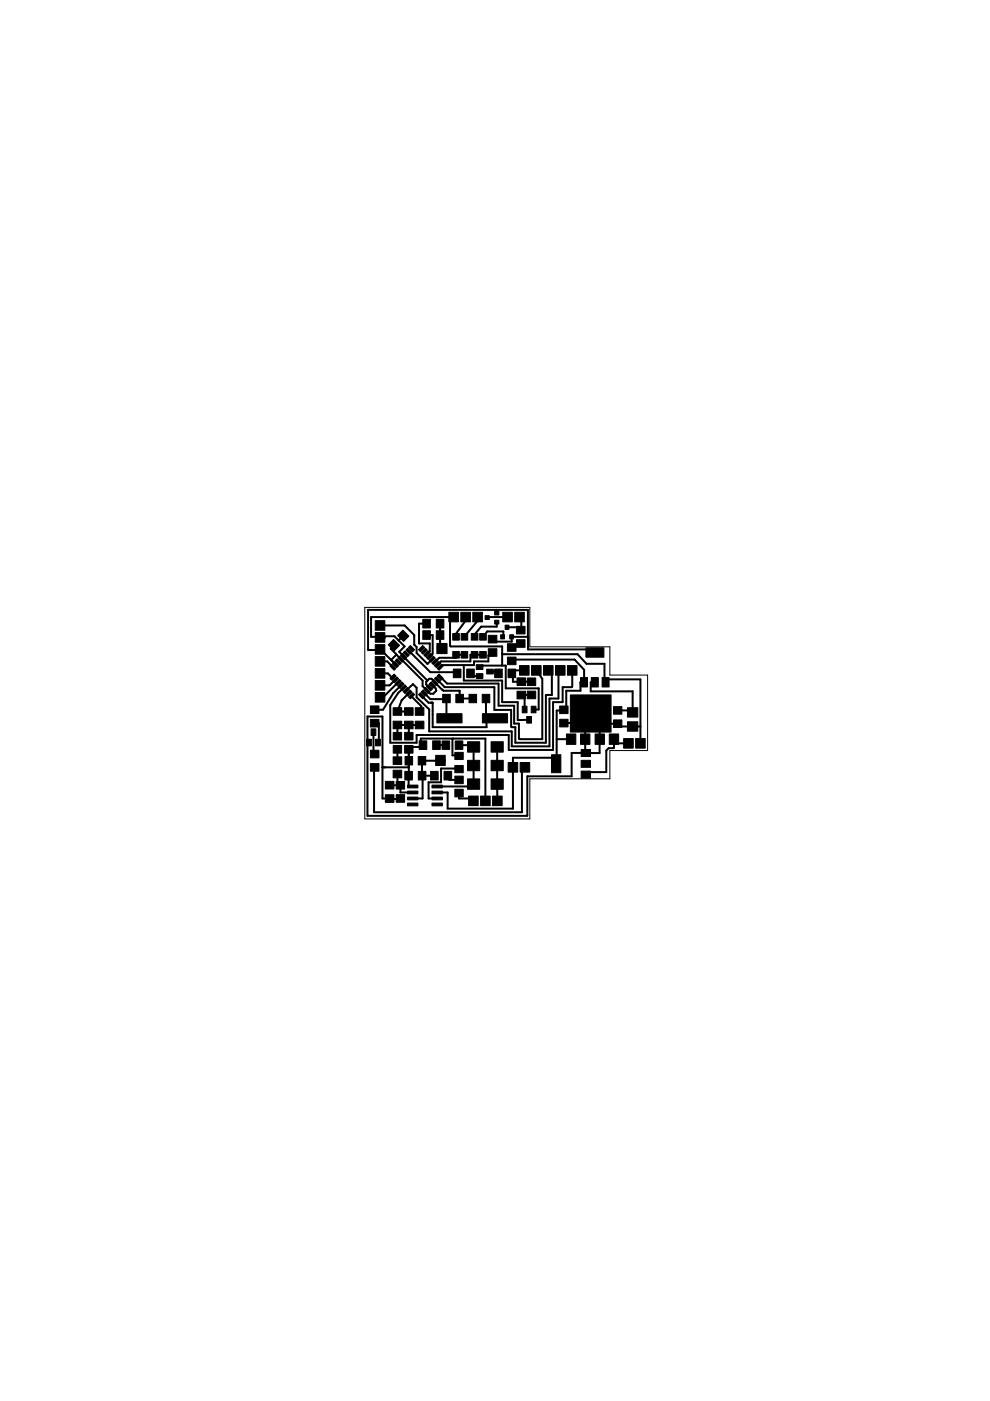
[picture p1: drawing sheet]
<svg xmlns="http://www.w3.org/2000/svg" width="210mm" height="297mm" viewBox="0 0 210 297" stroke-linecap="round" stroke-linejoin="round" font-family="sans-serif">
<g fill="#000" stroke="#000" stroke-width=".21">
<path d="M93 136.7a.95 .95 0 0 1 1-.1 .95 .95 0 0 1 .6 .8h-.4a.54 .54 0 0 1-.7 .6 .54 .54 0 0 1-.2-.9 .54 .54 0 0 1 .8 .2l.1 .1h.4a.95 .95 0 0 1-1.3 .9 .95 .95 0 0 1-.3-1.6z" fill-rule="evenodd"/>
<path d="M92.8 160.6a.95 .95 0 0 1 1-.2 .95 .95 0 0 1 .5 .9h-.4a.54 .54 0 0 1-.7 .5 .54 .54 0 0 1-.2-.8 .54 .54 0 0 1 .9 .1v.2h.4a.95 .95 0 0 1-1.3 .9 .95 .95 0 0 1-.2-1.6z" fill-rule="evenodd"/>
</g>
<g fill="#000" stroke="#000" stroke-width=".21">
<path d="M79.6 139.2h2v2h-2zM79.6 136.7h2v2h-2zM79.6 134.1h2v2.1h-2zM79.6 131.6h2v2h-2zM82.3 136.7l1.2-1.1 1.2 1.2-1.1 1.2zM84.8 139.1l.8 .9-.3 .4-1-.9zM84.9 138.9l.4-.3 .9 .8-.4 .4zM84.3 134.7l1.1-1.1 1.3 1.3-1.1 1.1zM85.9 138l.9 .9-.4 .4-.9-.9zM86.4 137.4l1 .9-.4 .4-.9-.9zM86.6 137.2l.4-.3 .9 .9-.4 .4zM89.6 136.9l.4 .3-.9 1-.4-.4z"/>
<path d="M90.2 137.4l.4 .4-.9 .9-.4-.4zM89.9 138.9l.9-.9 .3 .4-.8 .9zM91.3 138.6l.4 .3-.9 .9-.4-.4zM89.6 133.7h1.6v1.9h-1.6zM89.6 131.3h1.6v1.8h-1.6zM92.5 133.7h1.6v1.9h-1.6zM92.5 131.3h1.6v1.8h-1.6zM92.6 136.4h2.2v2.2h-2.2zM95.2 129.8h2v2h-2zM96 134.3h1.4v1.4h-1.4zM96 138.1h1.4v1.4h-1.4zM97.8 134.3h1.4v1.4h-1.4z"/>
<path d="M97.8 138.1h1.4v1.4h-1.4zM97.7 129.8h2v2h-2zM99.9 138.1h1.4v1.4h-1.4zM99.9 134.3h1.4v1.4h-1.4zM100.2 129.8h2.1v2h-2.1zM101.7 138.1h1.4v1.4h-1.4zM101.7 134.3h1.4v1.4h-1.4zM102.8 130.5h.9v.8h-.9zM103.5 137.5h1.8v1.6h-1.8zM103.5 134.7h1.8v1.6h-1.8zM104.9 129.6h.9v.8h-.9zM104.9 131.5h.9v.8h-.9z"/>
<path d="M106.2 134.6h.8v.9h-.8zM107.1 132.5h.8v.9h-.8zM106.6 129.8h2v2h-2zM108.1 134.6h.8v.9h-.8zM107.6 139.3h1.8v1.6h-1.8zM107.6 136.5h1.8v1.6h-1.8zM109.1 129.8h2.1v2h-2.1zM109.5 132.8h1.8v1.6h-1.8zM109.5 135.6h1.8v1.6h-1.8zM124.2 137.4h3.8v1.9h-3.8zM77.7 156.7h1v1.4h-1zM78.7 154.5h1v1.4h-1z"/>
<path d="M78.5 149.7h1.8v1.6h-1.8zM78.5 152.5h1.8v1.6h-1.8zM78.5 159.1h1.8v1.6h-1.8zM79.6 156.7h1v1.4h-1zM79.6 146.8h2v2.1h-2zM79.6 144.3h2v2h-2zM79.6 141.8h2v2h-2zM83.6 142.9l.3 .4-.8 .9-.4-.4zM82.7 141.2l.4-.4 .8 .9-.3 .4zM83.2 144.4l.9-.9 .4 .4-.9 .9zM83.6 140.3l.9 .8-.4 .4-.9-.8zM84.7 144.1l.4 .3-.9 1-.4-.5z"/>
<path d="M84.2 139.7l.9 .9-.4 .4-.9-.9zM84.3 145.5l1-.9 .3 .4-.8 .9zM84.9 146.1l.9-.9 .4 .4-.9 .9zM83.4 158.1h1.8v1.6h-1.8zM83.4 155.3h1.8v1.6h-1.8zM83.4 150.1h1.8v1.6h-1.8zM83.4 152.9h1.8v1.6h-1.8zM86.4 145.8l.4 .3-.9 .9-.4-.4zM87 146.3l.4 .4-1 .9-.3-.4zM87.5 146.9l.4 .4-.9 .9-.4-.4zM85.8 155.3h1.8v1.6h-1.8zM85.8 158.1h1.8v1.6h-1.8z"/>
<path d="M85.8 150.1h1.8v1.6h-1.8zM85.8 152.9h1.8v1.6h-1.8zM89.1 146.9l.9 .9-.4 .4-.9-.9zM89.7 146.3l.9 .9-.4 .4-.9-.9zM89.9 146.1l.4-.3 .8 .8-.3 .4zM88.1 150.1h1.8v1.6h-1.8zM88.1 152.9h1.8v1.6h-1.8zM90.8 145.2l.9 .9-.4 .4-.9-.9zM88.9 157.1h1.6v1.8h-1.6zM91.4 144.6l.9 .9-.4 .4-.9-.9zM91.9 139.1l.4 .4-.9 .9-.4-.4zM91.5 144.4l.4-.3 .9 .8-.3 .5z"/>
<path d="M92.5 139.7l.3 .4-.9 .9-.4-.4zM92.5 143.5l.9 .9-.4 .4-.9-.9zM92.1 141.1l.9-.8 .4 .4-.9 .8zM93.1 142.9l.9 .9-.4 .4-.9-.9zM93.6 140.8l.4 .4-.9 .9-.4-.4zM91.7 157.1h1.6v1.8h-1.6zM93.7 157.1h1.6v1.8h-1.6zM93.9 147.2h1.6v1.8h-1.6zM96.1 141.9h1.6v1.8h-1.6zM92.6 151.3h5.4v2h-5.4zM96.5 157.1h1.6v1.8h-1.6zM96.4 159.5h1.8v1.5h-1.8z"/>
<path d="M96.6 147.2h1.7v1.8h-1.7zM99 141.9h1.6v1.8h-1.6zM99.4 147.2h1.6v1.8h-1.6zM99.1 157.3h2.6v2.2h-2.6zM101 140.9h1.4v1h-1.4zM101 142.8h1.4v1h-1.4zM102.2 147.2h1.6v1.8h-1.6zM103.2 141.9h1.4v1h-1.4zM104.9 141.9h1.6v1.8h-1.6zM104.1 157.3h2.6v2.2h-2.6zM102.3 151.3h5.3v2h-5.3zM107.7 141.9h1.6v1.8h-1.6z"/>
<path d="M109.6 143.7h1.8v1.6h-1.8zM109.6 146.6h1.8v1.6h-1.8zM110.7 149.7h1v1.4h-1zM110.2 141.1h2v2.1h-2zM111.7 151.9h1v1.4h-1zM111.8 146.5h1.8v1.6h-1.8zM111.8 143.7h1.8v1.7h-1.8zM112.6 149.7h1v1.4h-1zM112.7 141.1h2v2.1h-2zM115.2 141.1h2.1v2.1h-2.1zM117.8 141.1h2v2.1h-2zM118.7 149.7h1.7v1.6h-1.7z"/>
<path d="M118.7 152.5h1.7v1.6h-1.7zM120.1 155.6h2v2.2h-2zM120.3 141.1h2v2.1h-2zM123.1 143.7h1.5v1.9h-1.5zM123.1 155.6h2v2.2h-2zM123.2 158.9h2v1.5h-2zM125.4 143.7h1.5v1.9h-1.5zM126.2 155.6h2v2.2h-2zM127.7 143.7h1.4v1.9h-1.4zM120.9 147.3h8.7v7.9h-8.7zM129.2 155.6h2v2.2h-2zM130.1 149.8h1.7v1.6h-1.7z"/>
<path d="M130.1 152.6h1.7v1.6h-1.7zM132.2 156.6h2.1v2h-2.1zM133 150.1h2.2v1.9h-2.2zM133 153h2.2v2h-2.2zM134.8 156.6h2v2h-2zM78.5 161.9h1.8v1.6h-1.8zM81.7 165.7h1.8v1.6h-1.8zM81.7 168.5h1.8v1.6h-1.8zM83.4 160.5h1.8v1.6h-1.8zM83.4 163.3h1.8v1.6h-1.8zM84 165.7h1.8v1.6h-1.8zM84 168.5h1.8v1.6h-1.8z"/>
<path d="M85.8 163.6h1.6v1.8h-1.6zM85.9 160.4h1.6v1.8h-1.6zM86.4 169h2.2v.6h-2.2zM86.4 170.3h2.2v.6h-2.2zM86.4 167.7h2.2v.6h-2.2zM86.4 166.5h2.2v.5h-2.2zM88.7 160.4h1.6v1.8h-1.6zM88.7 163.6h1.6v1.8h-1.6zM91.3 163.6h1.6v1.8h-1.6zM91.6 169h2.2v.6h-2.2zM91.6 170.3h2.2v.6h-2.2zM91.6 167.7h2.2v.6h-2.2z"/>
<path d="M91.6 166.5h2.2v.5h-2.2zM92.4 160.1h2v2.2h-2zM94.1 163.6h1.7v1.8h-1.7zM96.4 162.3h1.8v1.5h-1.8zM96.4 167.3h1.8v1.7h-1.8zM96.4 164.5h1.8v1.7h-1.8zM99.4 168.8h2v2h-2zM99.1 165.1h2.6v2.2h-2.6zM99.1 161.2h2.6v2.2h-2.6zM101.9 168.8h2v2h-2zM104.4 168.8h2.1v2h-2.1zM104.1 165.1h2.6v2.2h-2.6z"/>
<path d="M104.1 161.2h2.6v2.2h-2.6zM107.7 161.7h2.1v2h-2.1zM110.3 161.7h2v2h-2zM116.9 160h2v3.8h-2zM123.2 161.2h2v1.5h-2zM123.2 163.5h2v1.5h-2z"/>
</g>
<path d="M80.6 135.1h.9M80.6 137.7h.1M83.3 141.4v.1M83.3 143.6h.1M83.3 143.6l-.2 .1M83.8 144.1h.1M83.9 140.9h.1" fill="none" stroke="#000" stroke-width=".61"/>
<g fill="none" stroke="#000" stroke-width=".42">
<path d="M80.6 137.7v.1h-2.6v-8.5h33.9l.1 8.4h13.4l.7 .6M80.6 132.6h5.2l2 2v2.1l.5 .5v1.3l2.3 2.2M80.7 137.7l3.2 3.2-1-1.1 1.1-1M83.5 136.8l-.6 .8 1.1 1.2M84 138.8l5.6 5.5v1.2l1.6 1.6h.7l.6-.6-.1-.6-.8-.6M84.5 135.8h.1M85.5 134.8l-1 1M86.7 138.1l4.5 4.4h6.2l-.5 .3M90.4 134.6l1.3 .1v3.9l-.6 .6M90.4 132.2h-1.6v4.2h2.3v1.7l-.5 .5M90.5 138.6h.1M91.6 139.8l-.9 .9"/>
<path d="M93.3 132.2v6l.2 .1M95.7 131l-.3-.2v6.1l.1 .2h11v4M96.2 130.8h-17.5v4.2h1.9v.1l.2-.2h2.8l2.2 2.2-1.2 1.1 6 6.1M98.5 138.8h-1.8v.7h-3.6l-.9 .8M98.7 130.8v.3h.4l-2.5 3.4 .1 .5M101.3 130.8l.1 .7-2.9 3.5M102.4 135l.9-1.1h3.4v1.1h-.1M102.4 138.8h-2.7v1.4h-6.2l-.7 .7M104.4 138.3l.3 .7h-1.2v1.2h-3v.8h-6.7l-.5 .5M105.3 129.3v.7M105.3 131.9v1h-3.3l-1.4 1.6v.5M106.5 138.7h15.9l2 2h3.8v3.3"/>
<path d="M107.5 133h3M107.6 130.8l-4.3 .1M110.2 130.8h.3v2.2M110.4 136.4v.5h-1.5l-.4 .4M110.5 133l-.1 .6M112 135h-3.5v1h-4.2l.1-.5M77.9 157l.3 .4M79.2 155.2v4.6l.2 .1M79.4 153.3l.9 .1v3.6l-.2 .4M80.6 142.8h1.6l.9 .9M80.6 140.2h1.5l1.2 1.2M83.2 143.7l-.2 .2"/>
<path d="M83.8 144.1l-1.2 1.2h-2M84.3 150.9v.1M84.3 158.9v2.4M84.3 150.9h2.4M84.4 144.7l-3.2 3.1h-.6M85 145.3l-1.6 1.7-2.2 3.5h-1.8M86.7 153.7v2.4M86.7 147l-1.5 1.5-.9 2.4M87.3 147.5l2 2.3-.3 1.1M89 153.7h-4.7v2.4M89.2 158.4v-1.8h13.7v13.2M89.4 147.5l1.5 1.5h.8v5.2h11.5l-.1-1.9"/>
<path d="M89.7 158l-.4 .4h-2.6l-.1 8.4h.9M89.9 147l1.3 1.2h3.3l.2-.1v3.5l.6 .7-1.8-.1M90.6 140.7h.1M91.1 145.8l-.7-.7v-.6l.6-.6h.5l2.5 2.6h3.5v1.6h2.7M92.5 158h2M96.1 156.6l-.2 .1v3.4h1.4M97.3 158h3.1v8.8h-7.7M98.3 141v3.3h8.2v4.6h3.3v3.8l2.4-.1M99.8 142.8v.5h1.9M101.7 141.4l.7-.3h4.8v4.8h7v4.5h-1.1M103 148.1l.1 4.2M103.1 152.3h1.8"/>
<path d="M103.9 142.4l1.8 .1v.3M105.4 158.4l.1 11.4M108.5 140.1l.3 .4v-.7h13l2 2.2v2.7h-.8l.1 1.8h-3v4.1h-2.1v12.5l-.1-1.2M110.5 144.5h.1M110.5 147.3v.1M110.5 147.3h2.2M111.2 142.1h-1.9l-.8 .7 .3-.4v2.1h3.9M111.2 147.3v3.1M112.7 144.5h.1M113.7 142.1l1.3 1.8v12.8h-4.8l-.2-.1v-3.2h-1v-3.8h-3.3v-4.7h-10.9l-1.5-1.3M116.2 142.1l.8 .8v4.4h-1.3v10.2h-6.4v-3.3h-.8l-.1-.1v-3.6h-3.6v-4.8h-10.5l-1.5-1.6M118 156.7h3.1"/>
<path d="M118.8 142.1l-.4 .7v5.3h-1.9v10.1h-8v-3.1h-17.5v-4.7l-2.7-2.6v-2l-.7-.7-1.5 1.3M119.5 153.3h2.8l.8 .8h1v5.5l.1 .1M119.5 153.3h.1M121.3 142.1v3.5l-.1 .1h-1.9v3.2h-2v10.1h-9.4v-3.2h-19.6v1.7h-5.6v-8l1.7-2.5 1.2-1.2M126.1 144.7h-.9v1.9h8.9v4.4l-.4-.4h-2.7M128.2 144h7.6v13.6M128.2 144l.2 .7M128.3 153.4v.7h-1.2v5.6l-5.9-.1v5h-9.4v8.4h-33.9v-21.1h3.2v17.4l1.6 .1h2.2v-.1M128.3 153.4h2.7l.1 .6 4.7 .1M133.2 157.6h-2.9l.1-.1-.2-.8v1.8l-1.1 .1-.6 .5v4.6h-3.9l-.4 .5M81.1 162.7h5.6M82.6 166.5h2.3v1.5h2.6"/>
<path d="M82.6 166.5h.1M84.3 166.1h.3v.4M84.3 164.1v2.1M89.5 164.5h2.6M93.4 161.3h-3.9l.1 8h-2.1M95 164.5h.3v.9h2M97.3 162.9h-3.8v3h-2.6v3.4h1.8M97.3 168v1.3h3.1v.5M97.3 165.4h.1M111.3 162.7h-.3l-.3 .4v9.1h-31.4v-9.1l-.3-.3 .4-.1M118 160.7h-9.2v10.7h-13.9v-3.4h-2.2"/>
</g>
<path d="M77.3 128.8h35v8.3h17v6h8v16h-8v6h-17v8.5h-35z" fill="none" stroke="#000" stroke-width=".21"/>
</svg>
